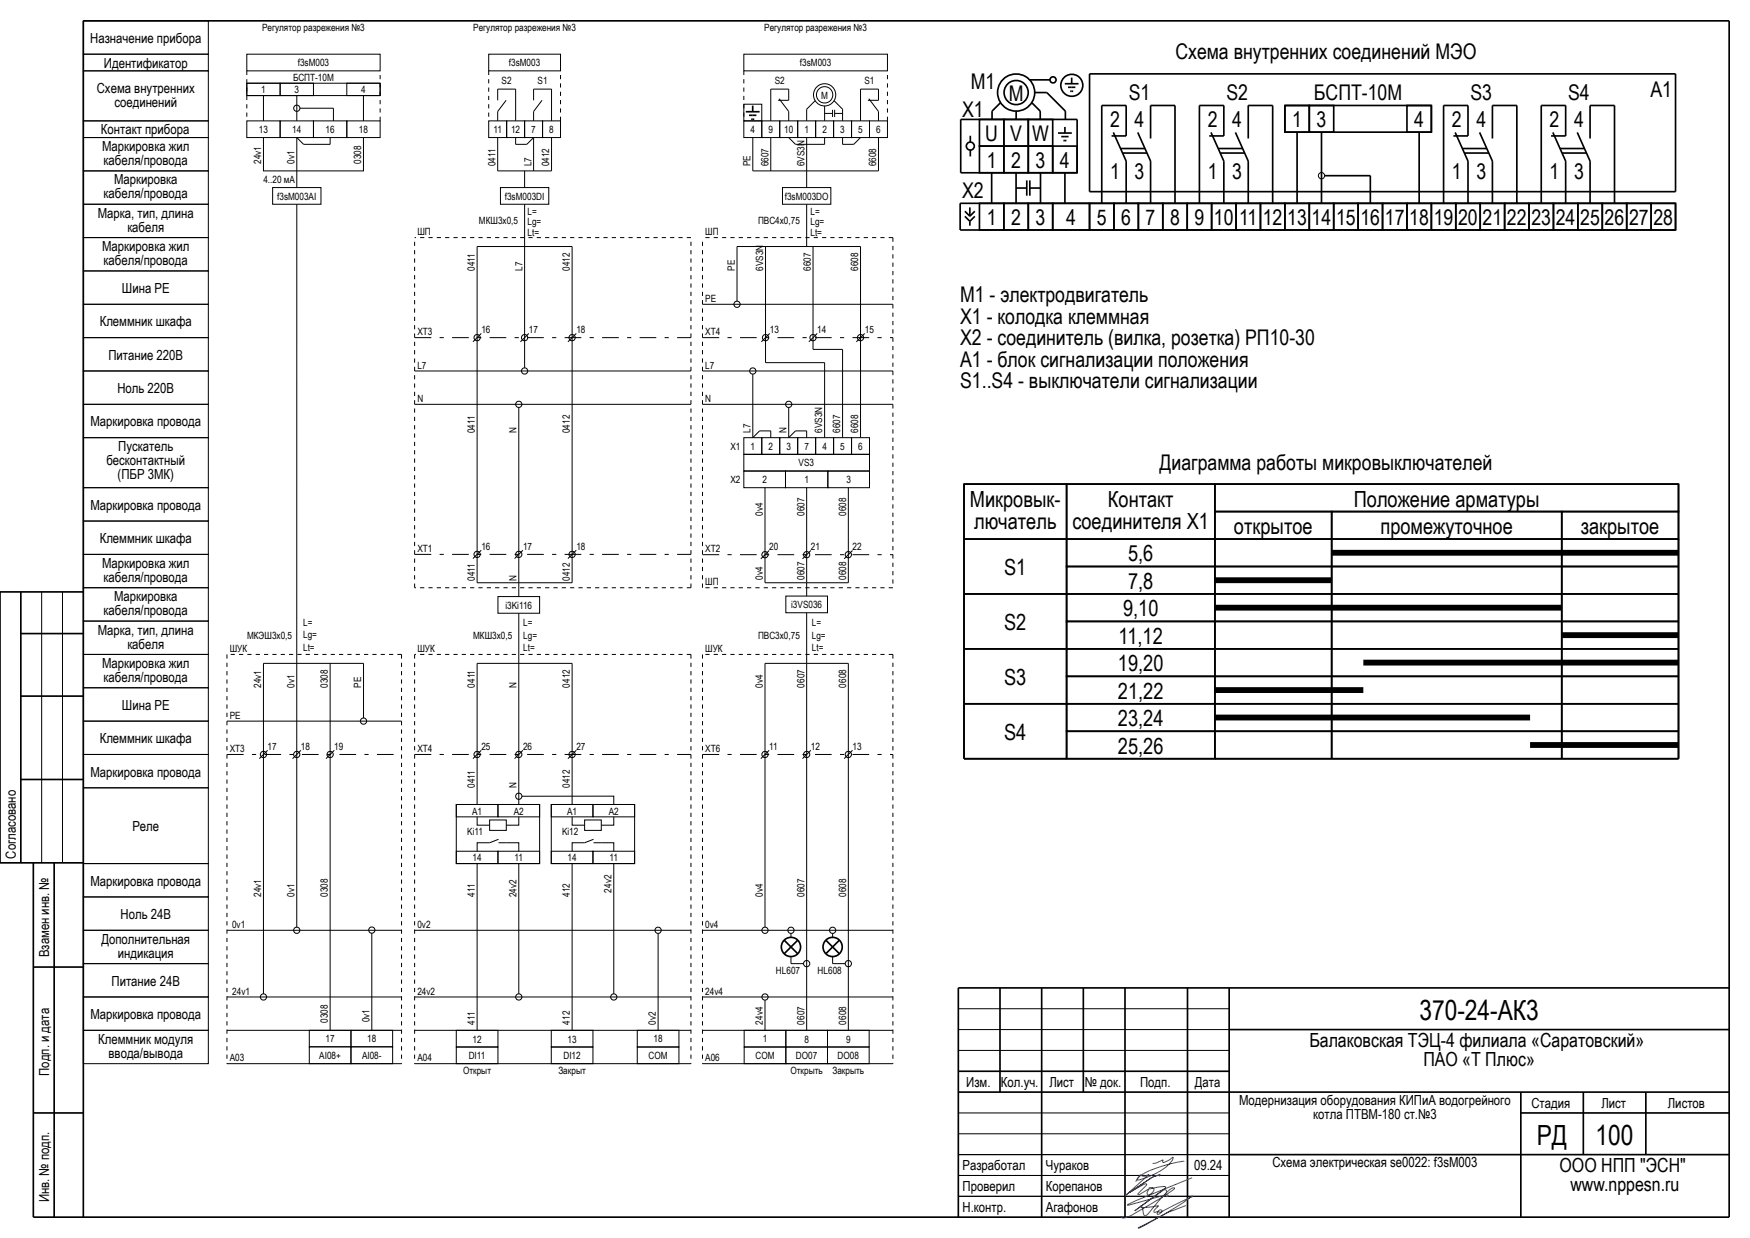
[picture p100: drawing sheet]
<svg xmlns="http://www.w3.org/2000/svg" width="420mm" height="297mm" viewBox="0 0 420 297" stroke-linecap="round" stroke-linejoin="round" font-family="sans-serif">
<defs><g id="words">
<g font-size="6.7">
<text x="340.6" y="244.6">370-24-АК3</text>
<text x="368.8" y="274.7">РД</text>
<text x="382.9" y="274.6">100</text>
</g>
<g font-size="5.3">
<text x="232.8" y="121.5">Микровык-</text>
<text x="265.9" y="121.5">Контакт</text>
<text x="324.9" y="121.5">Положение арматуры</text>
<text x="233.8" y="126.9">лючатель</text>
<text x="257.4" y="126.8">соединителя Х1</text>
<text x="296.1" y="128.2">открытое</text>
<text x="331.3" y="128.2">промежуточное</text>
<text x="379.4" y="128.2">закрытое</text>
<text x="241" y="137.9">S1</text>
<text x="270.7" y="134.7">5,6</text>
<text x="270.7" y="141.3">7,8</text>
<text x="269.5" y="147.9">9,10</text>
<text x="241" y="151.1">S2</text>
<text x="268.5" y="154.4">11,12</text>
<text x="268.3" y="161">19,20</text>
<text x="241" y="164.3">S3</text>
<text x="268.3" y="167.6">21,22</text>
<text x="241" y="177.5">S4</text>
<text x="268.3" y="174.2">23,24</text>
<text x="268.3" y="180.8">25,26</text>
</g>
<g font-size="5.2">
<text x="282.1" y="14.3">Схема внутренних соединений МЭО</text>
<text x="233" y="21.4">M1</text>
<text x="270.9" y="23.9">S1</text>
<text x="294.3" y="23.9">S2</text>
<text x="352.9" y="23.9">S3</text>
<text x="376.4" y="23.9">S4</text>
<text x="396.1" y="23.3">A1</text>
<text x="230.9" y="28">X1</text>
<text x="242.1" y="24.2">M</text>
<text x="315.4" y="24.1">БСПТ-10М</text>
<text x="236.5" y="33.9">U</text>
<text x="242.4" y="33.9">V</text>
<text x="247.7" y="33.9">W</text>
<text x="266.4" y="30.5">2</text>
<text x="272.3" y="30.5">4</text>
<text x="289.9" y="30.5">2</text>
<text x="295.7" y="30.5">4</text>
<text x="310.1" y="30.5">1</text>
<text x="316" y="30.5">3</text>
<text x="339.4" y="30.5">4</text>
<text x="348.5" y="30.5">2</text>
<text x="354.3" y="30.5">4</text>
<text x="371.9" y="30.5">2</text>
<text x="377.8" y="30.5">4</text>
<text x="236.8" y="40.3">1</text>
<text x="242.7" y="40.3">2</text>
<text x="248.5" y="40.3">3</text>
<text x="254.4" y="40.3">4</text>
<text x="230.9" y="47.6">X2</text>
<text x="266.4" y="43">1</text>
<text x="272.3" y="43">3</text>
<text x="289.9" y="43">1</text>
<text x="295.7" y="43">3</text>
<text x="348.5" y="43">1</text>
<text x="354.3" y="43">3</text>
<text x="371.9" y="43">1</text>
<text x="377.8" y="43">3</text>
<text x="236.8" y="54">1</text>
<text x="242.7" y="54">2</text>
<text x="248.5" y="54">3</text>
<text x="269.1" y="54">6</text>
<text x="280.8" y="54">8</text>
<text x="286.7" y="54">9</text>
<text x="291.4" y="54">10</text>
<text x="297.4" y="54">11</text>
<text x="303.1" y="54">12</text>
<text x="308.9" y="54">13</text>
<text x="314.8" y="54">14</text>
<text x="320.7" y="54">15</text>
<text x="326.5" y="54">16</text>
<text x="332.4" y="54">17</text>
<text x="338.2" y="54">18</text>
<text x="344.1" y="54">19</text>
<text x="350" y="54">20</text>
<text x="355.8" y="54">21</text>
<text x="361.7" y="54">22</text>
<text x="367.5" y="54">23</text>
<text x="373.4" y="54">24</text>
<text x="379.3" y="54">25</text>
<text x="385.1" y="54">26</text>
<text x="391" y="54">27</text>
<text x="396.8" y="54">28</text>
<text x="255.9" y="54">4</text>
<text x="263.2" y="54.1">5</text>
<text x="275" y="54.1">7</text>
<text x="230.4" y="72.5">М1 - электродвигатель</text>
<text x="230.4" y="77.6">Х1 - колодка клеммная</text>
<text x="230.4" y="82.8">Х2 - соединитель (вилка, розетка) РП10-30</text>
<text x="230.4" y="88">А1 - блок сигнализации положения</text>
<text x="230.4" y="93.2">S1..S4 - выключатели сигнализации</text>
<text x="278.3" y="112.7">Диаграмма работы микровыключателей</text>
</g>
<g font-size="4.7">
<text x="314.2" y="251.1">Балаковская ТЭЦ-4 филиала «Саратовский»</text>
<text x="341.6" y="255.8">ПАО «Т Плюс»</text>
<text x="374.3" y="281.1">ООО НПП &quot;ЭСН&quot;</text>
<text x="376.9" y="285.8">www.nppesn.ru</text>
</g>
<g font-size="3.3">
<text x="21.7" y="10.2">Назначение прибора</text>
<text x="24.9" y="16.4">Идентификатор</text>
<text x="23.2" y="22.2">Схема внутренних</text>
<text x="27.4" y="25.6">соединений</text>
<text x="24.2" y="32.1">Контакт прибора</text>
<text x="24.5" y="36.2">Маркировка жил</text>
<text x="24.9" y="39.6">кабеля/провода</text>
<text x="24.9" y="47.6">кабеля/провода</text>
<text x="27.4" y="44.2">Маркировка</text>
<text x="23.5" y="52.2">Марка, тип, длина</text>
<text x="30.6" y="55.6">кабеля</text>
<text x="24.5" y="60.2">Маркировка жил</text>
<text x="24.9" y="63.6">кабеля/провода</text>
<text x="29.3" y="70.3">Шина PE</text>
<text x="23.9" y="78.3">Клеммник шкафа</text>
<text x="26" y="86.3">Питание 220В</text>
<text x="28.2" y="94.3">Ноль 220В</text>
<text x="21.7" y="102.3">Маркировка провода</text>
<text x="25.5" y="111.5">бесконтактный</text>
<text x="28.4" y="108.2">Пускатель</text>
<text x="28.2" y="114.9">(ПБР 3МК)</text>
<text x="21.7" y="122.3">Маркировка провода</text>
<text x="23.9" y="130.3">Клеммник шкафа</text>
<text x="24.5" y="136.2">Маркировка жил</text>
<text x="24.9" y="139.6">кабеля/провода</text>
<text x="24.9" y="147.6">кабеля/провода</text>
<text x="27.4" y="144.2">Маркировка</text>
<text x="23.5" y="152.2">Марка, тип, длина</text>
<text x="30.6" y="155.6">кабеля</text>
<text x="24.5" y="160.2">Маркировка жил</text>
<text x="24.9" y="163.6">кабеля/провода</text>
<text x="29.3" y="170.3">Шина PE</text>
<text x="23.9" y="178.3">Клеммник шкафа</text>
<text x="21.7" y="186.3">Маркировка провода</text>
<text x="31.8" y="199.3">Реле</text>
<text x="3.8" y="206" transform="rotate(-90 3.8 206)">Согласовано</text>
<text x="21.7" y="212.5">Маркировка провода</text>
<text x="28.9" y="220.5">Ноль 24В</text>
<text x="24.3" y="226.4">Дополнительная</text>
<text x="11.8" y="229.7" transform="rotate(-90 11.8 229.7)">Взамен инв. №</text>
<text x="28.3" y="229.8">индикация</text>
<text x="26.8" y="236.5">Питание 24В</text>
<text x="21.7" y="244.5">Маркировка провода</text>
<text x="23.6" y="250.4">Клеммник модуля</text>
<text x="26.1" y="253.8">ввода/вывода</text>
<text x="11.8" y="258.1" transform="rotate(-90 11.8 258.1)">Подп. и дата</text>
<text x="231.9" y="260.8">Изм.</text>
<text x="240.2" y="260.8">Кол.уч.</text>
<text x="251.8" y="260.8">Лист</text>
<text x="260.4" y="260.8">№ док.</text>
<text x="273.6" y="260.8">Подп.</text>
<text x="286.8" y="260.8">Дата</text>
<text x="297.4" y="265.1">Модернизация оборудования КИПиА водогрейного</text>
<text x="315.2" y="268.4">котла ПТВМ-180 ст.№3</text>
<text x="367.5" y="265.8">Стадия</text>
<text x="384.3" y="265.8">Лист</text>
<text x="400.3" y="265.8">Листов</text>
<text x="231" y="280.7">Разработал</text>
<text x="251" y="280.8">Чураков</text>
<text x="286.6" y="280.8">09.24</text>
<text x="305.4" y="280.1">Схема электрическая se0022: f3sM003</text>
<text x="231" y="285.8">Проверил</text>
<text x="251" y="285.8">Корепанов</text>
<text x="11.8" y="288.5" transform="rotate(-90 11.8 288.5)">Инв. № подп.</text>
<text x="231" y="290.8">Н.контр.</text>
<text x="251" y="290.8">Агафонов</text>
</g>
<g font-size="2.4">
<text x="62.9" y="7.4">Регулятор разрежения №3</text>
<text x="113.6" y="7.4">Регулятор разрежения №3</text>
<text x="183.4" y="7.4">Регулятор разрежения №3</text>
<text x="71.5" y="15.9">f3sM003</text>
<text x="122.1" y="15.9">f3sM003</text>
<text x="192" y="15.9">f3sM003</text>
<text x="62.7" y="22.4">1</text>
<text x="70.3" y="19.4">БСПТ-10М</text>
<text x="70.7" y="22.4">3</text>
<text x="86.7" y="22.4">4</text>
<text x="120.4" y="20.2">S2</text>
<text x="129" y="20.2">S1</text>
<text x="185.9" y="20.2">S2</text>
<text x="197.1" y="23.7">M</text>
<text x="207.5" y="20.2">S1</text>
<text x="62.1" y="31.9">13</text>
<text x="70.1" y="31.9">14</text>
<text x="78.1" y="31.9">16</text>
<text x="86.1" y="31.9">18</text>
<text x="118.4" y="31.9">11</text>
<text x="122.7" y="31.9">12</text>
<text x="127.5" y="32">7</text>
<text x="131.8" y="31.9">8</text>
<text x="180.1" y="31.9">4</text>
<text x="184.4" y="31.9">9</text>
<text x="188.2" y="31.9">10</text>
<text x="193.1" y="31.9">1</text>
<text x="197.4" y="31.9">2</text>
<text x="201.7" y="31.9">3</text>
<text x="206" y="32">5</text>
<text x="210.3" y="31.9">6</text>
<text x="62.7" y="39.3" transform="rotate(-90 62.7 39.3)">24v1</text>
<text x="70.7" y="39.3" transform="rotate(-90 70.7 39.3)">0v1</text>
<text x="86.7" y="39.3" transform="rotate(-90 86.7 39.3)">0308</text>
<text x="118.9" y="39.9" transform="rotate(-90 118.9 39.9)">0411</text>
<text x="127.5" y="39.9" transform="rotate(-90 127.5 39.9)">L7</text>
<text x="131.8" y="39.9" transform="rotate(-90 131.8 39.9)">0412</text>
<text x="180.1" y="39.9" transform="rotate(-90 180.1 39.9)">PE</text>
<text x="184.4" y="39.9" transform="rotate(-90 184.4 39.9)">6607</text>
<text x="193.1" y="39.9" transform="rotate(-90 193.1 39.9)">6VS3N</text>
<text x="210.3" y="39.9" transform="rotate(-90 210.3 39.9)">6608</text>
<text x="63.2" y="43.8">4..20 мА</text>
<text x="66.5" y="47.9">f3sM003AI</text>
<text x="121.1" y="47.9">f3sM003DI</text>
<text x="188.3" y="47.9">f3sM003DO</text>
<text x="114.9" y="53.8">МКШ3х0,5</text>
<text x="126.6" y="51.5">L=</text>
<text x="126.6" y="54">Lg=</text>
<text x="181.9" y="53.8">ПВС4х0,75</text>
<text x="194.5" y="51.5">L=</text>
<text x="194.5" y="54">Lg=</text>
<text x="100.2" y="56.5">ШП</text>
<text x="126.6" y="56.7">Lt=</text>
<text x="169.3" y="56.5">ШП</text>
<text x="194.5" y="56.7">Lt=</text>
<text x="114" y="65" transform="rotate(-90 114 65)">0411</text>
<text x="125.4" y="65" transform="rotate(-90 125.4 65)">L7</text>
<text x="136.8" y="65" transform="rotate(-90 136.8 65)">0412</text>
<text x="176.3" y="65" transform="rotate(-90 176.3 65)">PE</text>
<text x="183.2" y="65" transform="rotate(-90 183.2 65)">6VS3N</text>
<text x="194.6" y="65" transform="rotate(-90 194.6 65)">6607</text>
<text x="206" y="65" transform="rotate(-90 206 65)">6608</text>
<text x="169.3" y="72.5">PE</text>
<text x="100.2" y="80.5">XT3</text>
<text x="115.5" y="79.9">16</text>
<text x="126.9" y="79.9">17</text>
<text x="138.3" y="79.9">18</text>
<text x="169.3" y="80.5">XT4</text>
<text x="184.8" y="79.9">13</text>
<text x="196.2" y="79.9">14</text>
<text x="207.6" y="79.9">15</text>
<text x="100.2" y="88.5">L7</text>
<text x="169.3" y="88.5">L7</text>
<text x="100.2" y="96.5">N</text>
<text x="169.3" y="96.5">N</text>
<text x="114" y="103.9" transform="rotate(-90 114 103.9)">0411</text>
<text x="124" y="103.9" transform="rotate(-90 124 103.9)">N</text>
<text x="136.8" y="103.9" transform="rotate(-90 136.8 103.9)">0412</text>
<text x="175.3" y="107.9">X1</text>
<text x="180.1" y="107.9">1</text>
<text x="180.1" y="103.9" transform="rotate(-90 180.1 103.9)">L7</text>
<text x="184.4" y="107.9">2</text>
<text x="188.7" y="107.9">3</text>
<text x="188.7" y="103.9" transform="rotate(-90 188.7 103.9)">N</text>
<text x="193.1" y="108">7</text>
<text x="197.4" y="103.9" transform="rotate(-90 197.4 103.9)">6VS3N</text>
<text x="197.4" y="107.9">4</text>
<text x="201.7" y="108">5</text>
<text x="201.7" y="103.9" transform="rotate(-90 201.7 103.9)">6607</text>
<text x="206" y="107.9">6</text>
<text x="206" y="103.9" transform="rotate(-90 206 103.9)">6608</text>
<text x="191.7" y="111.9">VS3</text>
<text x="175.3" y="115.9">X2</text>
<text x="183" y="115.9">2</text>
<text x="193.1" y="115.9">1</text>
<text x="203.1" y="115.9">3</text>
<text x="183.1" y="123.7" transform="rotate(-90 183.1 123.7)">0v4</text>
<text x="193.1" y="123.7" transform="rotate(-90 193.1 123.7)">0607</text>
<text x="203.1" y="123.7" transform="rotate(-90 203.1 123.7)">0608</text>
<text x="115.5" y="131.9">16</text>
<text x="125.5" y="131.9">17</text>
<text x="138.3" y="131.9">18</text>
<text x="100.2" y="132.5">XT1</text>
<text x="169.3" y="132.5">XT2</text>
<text x="184.6" y="132">20</text>
<text x="194.6" y="132">21</text>
<text x="204.6" y="132">22</text>
<text x="114" y="139.3" transform="rotate(-90 114 139.3)">0411</text>
<text x="124" y="139.3" transform="rotate(-90 124 139.3)">N</text>
<text x="136.8" y="139.3" transform="rotate(-90 136.8 139.3)">0412</text>
<text x="169.3" y="140.5">ШП</text>
<text x="183.1" y="139.1" transform="rotate(-90 183.1 139.1)">0v4</text>
<text x="193.1" y="139.1" transform="rotate(-90 193.1 139.1)">0607</text>
<text x="203.1" y="139.1" transform="rotate(-90 203.1 139.1)">0608</text>
<text x="121.3" y="146.1">i3Ki116</text>
<text x="189.9" y="145.9">i3VS036</text>
<text x="59.3" y="153.3">МКЭШ3х0,5</text>
<text x="72.8" y="150.2">L=</text>
<text x="72.8" y="153.2">Lg=</text>
<text x="113.5" y="153.3">МКШ3х0,5</text>
<text x="125.6" y="150.3">L=</text>
<text x="125.6" y="153.3">Lg=</text>
<text x="181.9" y="153.2">ПВС3х0,75</text>
<text x="194.8" y="150.3">L=</text>
<text x="194.8" y="153.2">Lg=</text>
<text x="55.1" y="156.4">ШУК</text>
<text x="72.8" y="156.1">Lt=</text>
<text x="100.2" y="156.4">ШУК</text>
<text x="125.6" y="156.2">Lt=</text>
<text x="169.3" y="156.4">ШУК</text>
<text x="194.8" y="156.2">Lt=</text>
<text x="62.7" y="165" transform="rotate(-90 62.7 165)">24v1</text>
<text x="70.7" y="165" transform="rotate(-90 70.7 165)">0v1</text>
<text x="78.7" y="165" transform="rotate(-90 78.7 165)">0308</text>
<text x="86.7" y="165" transform="rotate(-90 86.7 165)">PE</text>
<text x="114" y="165" transform="rotate(-90 114 165)">0411</text>
<text x="124" y="165.1" transform="rotate(-90 124 165.1)">N</text>
<text x="136.8" y="165" transform="rotate(-90 136.8 165)">0412</text>
<text x="183.1" y="165" transform="rotate(-90 183.1 165)">0v4</text>
<text x="193.1" y="165" transform="rotate(-90 193.1 165)">0607</text>
<text x="203.1" y="165" transform="rotate(-90 203.1 165)">0608</text>
<text x="55.1" y="172.5">PE</text>
<text x="64.2" y="179.9">17</text>
<text x="72.2" y="179.9">18</text>
<text x="80.2" y="179.9">19</text>
<text x="115.5" y="179.9">25</text>
<text x="125.5" y="179.9">26</text>
<text x="138.3" y="179.9">27</text>
<text x="184.6" y="179.9">11</text>
<text x="194.6" y="180">12</text>
<text x="204.6" y="180">13</text>
<text x="55.1" y="180.5">XT3</text>
<text x="100.2" y="180.5">XT4</text>
<text x="169.3" y="180.5">XT6</text>
<text x="114" y="189" transform="rotate(-90 114 189)">0411</text>
<text x="124" y="189" transform="rotate(-90 124 189)">N</text>
<text x="136.8" y="189" transform="rotate(-90 136.8 189)">0412</text>
<text x="113.3" y="195.4">A1</text>
<text x="123.3" y="195.4">A2</text>
<text x="136.1" y="195.4">A1</text>
<text x="146.1" y="195.4">A2</text>
<text x="112.2" y="200.4">Ki11</text>
<text x="134.9" y="200.4">Ki12</text>
<text x="113.4" y="206.6">14</text>
<text x="123.5" y="206.6">11</text>
<text x="136.2" y="206.6">14</text>
<text x="146.3" y="206.6">11</text>
<text x="62.7" y="215.2" transform="rotate(-90 62.7 215.2)">24v1</text>
<text x="70.7" y="215.1" transform="rotate(-90 70.7 215.1)">0v1</text>
<text x="78.7" y="215.1" transform="rotate(-90 78.7 215.1)">0308</text>
<text x="114" y="215.2" transform="rotate(-90 114 215.2)">411</text>
<text x="124" y="215.3" transform="rotate(-90 124 215.3)">24v2</text>
<text x="136.8" y="215.2" transform="rotate(-90 136.8 215.2)">412</text>
<text x="146.8" y="214.1" transform="rotate(-90 146.8 214.1)">24v2</text>
<text x="183.1" y="215.2" transform="rotate(-90 183.1 215.2)">0v4</text>
<text x="193.1" y="215.1" transform="rotate(-90 193.1 215.1)">0607</text>
<text x="203.1" y="215.1" transform="rotate(-90 203.1 215.1)">0608</text>
<text x="55.7" y="222.6">0v1</text>
<text x="100.2" y="222.6">0v2</text>
<text x="169.3" y="222.6">0v4</text>
<text x="186.2" y="233.6">HL607</text>
<text x="196.2" y="233.6">HL608</text>
<text x="55.7" y="238.6">24v1</text>
<text x="100.2" y="238.6">24v2</text>
<text x="169.3" y="238.6">24v4</text>
<text x="78.7" y="245.3" transform="rotate(-90 78.7 245.3)">0308</text>
<text x="88.7" y="245.2" transform="rotate(-90 88.7 245.2)">0v1</text>
<text x="114" y="245.8" transform="rotate(-90 114 245.8)">411</text>
<text x="136.8" y="245.8" transform="rotate(-90 136.8 245.8)">412</text>
<text x="157.4" y="245.8" transform="rotate(-90 157.4 245.8)">0v2</text>
<text x="183.1" y="245.8" transform="rotate(-90 183.1 245.8)">24v4</text>
<text x="193.1" y="245.8" transform="rotate(-90 193.1 245.8)">0607</text>
<text x="203.1" y="245.8" transform="rotate(-90 203.1 245.8)">0608</text>
<text x="78.1" y="250.1">17</text>
<text x="88.1" y="250.1">18</text>
<text x="113.4" y="250.1">12</text>
<text x="136.2" y="250.1">13</text>
<text x="156.9" y="250.1">18</text>
<text x="183.1" y="250.1">1</text>
<text x="193.1" y="250.1">8</text>
<text x="203.1" y="250.1">9</text>
<text x="55.1" y="254.6">A03</text>
<text x="76.6" y="254.1">AI08+</text>
<text x="86.9" y="254.1">AI08-</text>
<text x="100.2" y="254.6">A04</text>
<text x="111.1" y="257.6">Открыт</text>
<text x="112.5" y="254.1">DI11</text>
<text x="134" y="257.6">Закрыт</text>
<text x="135.2" y="254.1">DI12</text>
<text x="155.6" y="254.1">COM</text>
<text x="169.3" y="254.6">A06</text>
<text x="181.3" y="254.1">COM</text>
<text x="189.7" y="257.6">Открыть</text>
<text x="191" y="254.1">DO07</text>
<text x="199.8" y="257.6">Закрыть</text>
<text x="201" y="254.1">DO08</text>
</g>
</g></defs>
<g fill="#000" stroke="#000" stroke-width=".24">
<path d="M59.2 20h32zM91.2 20v2.9zM59.2 20v2.9zM63.2 22.9v6.1zM71.2 33l1.7 1.6zM71.2 22.9v6.1zM79.2 33v1.6zM72.9 34.6h6.3zM80 26v3zM72 26h8zM87.2 22.9v6.1zM59.2 22.9h32z"/>
<path d="M119.4 21.4v2.7zM119.4 26.7v2.3zM121.5 24.1l-2.1 2.6zM123.8 33v1.6zM123.8 21.4v7.6zM119.4 21.4h4.4zM123.8 34.6h2.6zM128.1 33l-1.7 1.6zM128.1 21.4v2.7zM128.1 26.7v2.3zM130.1 24.1l-2 2.6zM132.4 21.4v7.6z"/>
<path d="M128.1 21.4h4.3zM185 21.4v7.6zM186.7 24.1h2.6zM187 23.7l2.3 3zM185 21.4h4.3zM189.3 21.4v2.7zM189.3 26.7v2.3zM189.3 33l1.6 1.6zM193.6 26.2v2.8zM195.6 24.2l-2 2zM190.9 34.6h7zM197.9 33v1.6z"/>
<path d="M197.9 25.4v3.6zM197.9 27.2h1.9zM199.8 26.3v1.8zM200.2 24.2l2 2zM200.3 26.3v1.8zM200.3 27.2h1.9zM202.2 33v1.6zM202.2 26.2v2.8zM202.2 34.6h2.7zM206.5 33l-1.6 1.6zM206.5 21.4v7.6zM208.3 24.1h2.5z"/>
<path d="M208.5 23.7l2.3 3zM206.5 21.4h4.3zM210.8 21.4v2.7zM210.8 26.7v2.3zM71.2 33v12zM114.5 59.1h22.8zM119.4 33v8zM119.4 41h13zM125.9 41v4zM125.9 49v10.1zM128.1 33v8zM132.4 33v8z"/>
<path d="M176.9 59.1h29.6zM180.7 33v8zM180.7 41h30.1zM185 33v8zM193.6 41v4zM193.6 33v8zM193.6 49v10.1zM210.8 33v8zM168.6 73h45.7zM176.9 59.1v13.2zM99.5 89h66.3zM99.5 97h66.3z"/>
<path d="M113.5 82l2-2zM114.5 59.1v21.9zM124.9 82l2-2zM125.9 59.1v21.9zM125.9 81v7.3zM136.3 82l2-2zM137.3 59.1v21.9zM168.6 89h45.7zM168.6 97h45.7zM182.7 82l2-2zM183.7 81v6zM183.7 59.1v21.9z"/>
<path d="M183.7 87h14.2zM194.1 82l2-2zM195.1 81v2.8zM195.1 59.1v21.9zM195.1 83.8h7.1zM197.9 87v18zM202.2 83.8v21.2zM205.5 82l2-2zM206.5 81v24zM206.5 59.1v21.9zM180.7 89.8v15.2zM182.3 103.4l-1.6 1.6z"/>
<path d="M182.3 103.4h2.7zM185 103.4v1.6zM189.3 97.8v7.2zM190.9 103.4l-1.6 1.6zM190.9 103.4h2.7zM193.6 117v16.1zM193.6 103.4v1.6zM203.6 117v16.1zM113.5 134l2-2zM114.5 133v6.8zM114.5 139.8h22.8zM114.5 81v52z"/>
<path d="M123.5 134l2-2zM124.5 133v6.9zM124.5 97.8v35.2zM136.3 134l2-2zM137.3 133v6.8zM137.3 81v52zM182.6 134.1l2-2zM183.6 139.8h10zM183.6 133.1v6.7zM183.6 117v16.1zM192.6 134.1l2-2zM193.6 133.1v6.7z"/>
<path d="M202.6 134.1l2-2zM193.6 139.8h10zM203.6 133.1v6.7zM63.2 159.1h24zM87.2 159.1v13.2zM114.5 159.1h22.8zM124.5 147.1v12.2zM124.5 159.3v21.7zM124.5 139.9v3.2zM137.3 159.1v21.9zM183.6 159.1h10zM193.6 159.1v21.9z"/>
<path d="M193.6 147v12.1zM193.6 139.8v3.2zM203.6 159.1v21.9zM193.6 159.1h10zM54.5 173h41.9zM62.2 182l2-2zM63.2 159.1v21.9zM70.2 182l2-2zM71.2 159.1v21.9zM78.2 182l2-2zM79.2 159.1v21.9zM113.5 182l2-2z"/>
<path d="M114.5 181v12zM114.5 159.1v21.9zM123.5 182l2-2zM124.5 181v12zM136.3 182l2-2zM137.3 181v12zM182.6 182l2-2zM183.6 159.1v21.9zM192.6 182l2-2zM193.6 181v66.2zM202.6 182l2-2zM203.6 181v66.2z"/>
<path d="M10 142v65zM15 142v65zM114.5 207.2v40zM124.5 207.2v31.2zM137.3 207.2v40zM147.3 207.2v31.2zM54.5 239.2h41.9zM54.5 223.2h41.9zM99.5 239.2h66.3zM99.5 223.2h66.3zM157.9 223.9v23.3zM168.6 239.2h45.7z"/>
<path d="M168.6 223.2h45.7zM183.6 239.9v7.3zM183.6 181v41.4zM189.8 229.5v1.7zM189.8 231.2h3zM189.8 223.9v1zM199.8 229.5v1.7zM199.8 231.2h3zM199.8 223.9v1zM54.5 255.2h41.9zM54.5 247.2h41.9zM99.5 255.2h66.3z"/>
<path d="M99.5 247.2h66.3zM168.6 255.2h45.7zM168.6 247.2h45.7zM230 252h65zM230 247h65zM230 242h65zM230 277h65zM230 272h65zM230 267h65zM230 287h65zM230 282h65z"/>
</g>
<g fill="#000" stroke="#000" stroke-width=".4">
<path d="M20 5h395zM247.1 19.2h4.9zM261.5 17.7h140.6zM402.1 17.7v28.3zM179 26.8h3.3zM179.8 27.7h.9zM180.3 28.6h.4zM180.7 25.3v1.5zM180.7 27.7h.8zM180.7 28.6h.3zM230.6 28.7h27.9zM232.9 32.6v1.5z"/>
<path d="M232.9 36v1.5zM238.1 26.7v2zM240.1 24.6l-2 2.1zM243.9 26.7v2zM247.6 24.6l2.1 2.1zM248.3 22.2h2.9zM249.7 26.7v2zM251.2 22.2l4.5 4.5zM253.9 31.9h3.3zM254.7 32.8h.9zM255.2 33.7h.4zM255.6 20.1h3.3z"/>
<path d="M255.6 30.5v1.4zM255.6 32.8h.9zM255.6 33.7h.3zM255.7 26.7v2zM256.3 20.9h.9zM256.8 21.9h.4zM257.2 18.6v1.5zM257.2 20.9h.9zM257.2 21.9h.4zM258.5 28.7v12.7zM264.4 25.3h5.9zM268.9 35.6h5.9z"/>
<path d="M269.4 36.7h5.9zM266.8 32.6h3.5zM267.2 31.8l3.1 6.9zM270.3 25.3v7.3zM276.1 25.3v7.9zM273.1 31.8l3 6.9zM276.1 25.3h5.9zM287.9 25.3h5.8zM292.4 35.6h5.8zM292.9 36.7h5.8zM290.2 32.6h3.5zM290.6 31.8l3.1 6.9z"/>
<path d="M293.7 25.3v7.3zM299.6 25.3v7.9zM296.5 31.8l3.1 6.9zM299.6 25.3h5.8zM308.4 25.3h35.1zM308.4 25.3v6.4zM343.5 25.3v6.4zM308.4 31.7h35.1zM346.5 25.3h5.8zM351 35.6h5.8zM351.5 36.7h5.8zM348.8 32.6h3.5z"/>
<path d="M349.2 31.8l3.1 6.9zM352.3 25.3v7.3zM358.2 25.3v7.9zM355.1 31.8l3.1 6.9zM358.2 25.3h5.8zM369.9 25.3h5.9zM374.4 35.6h5.9zM374.9 36.7h5.9zM372.3 32.6h3.5zM372.7 31.8l3.1 6.9zM375.8 25.3v7.3zM381.6 25.3v7.9z"/>
<path d="M378.5 31.8l3.1 6.9zM381.6 25.3h5.9zM230.4 48.8h171.7zM230.4 48.8v6.4zM230.6 28.7v12.7zM231.6 50.7l1.2 1.2zM231.6 51.9l1.2 1.2zM232.8 51.9l1.2-1.2zM232.8 49.8v2.1zM232.8 53.1l1.2-1.2zM232.8 53.1v1zM238 41.4v7.4z"/>
<path d="M243.9 41.4v7.4zM243.9 45.1h2.5zM246.4 43.3v3.6zM247.2 43.3v3.6zM247.2 45.1h2.5zM249.7 41.4v7.4zM255.6 41.4v7.4zM230.6 41.4h27.9zM261.5 17.7v28.3zM264.4 25.3v23.5zM270.3 38.7v10.1zM276.1 38.7v10.1z"/>
<path d="M282 25.3v23.5zM287.9 25.3v23.5zM293.7 38.7v10.1zM299.6 38.7v10.1zM305.4 25.3v23.5zM311.3 31.7v17.1zM317.2 31.7v17.1zM328.9 42.1v6.7zM317.9 42.1h11zM340.6 31.7v17.1zM346.5 25.3v23.5zM352.3 38.7v10.1z"/>
<path d="M358.2 38.7v10.1zM364 25.3v23.5zM369.9 25.3v23.5zM375.8 38.7v10.1zM381.6 38.7v10.1zM387.5 25.3v23.5zM402.1 48.8v6.4zM230.4 55.2h171.7zM261.5 46h140.6zM231.4 116.1h171.4zM402.8 116.1v65.9zM231.4 129.3h24.6z"/>
<path d="M256 129.3v13.2zM291.6 135.9h28zM291.6 129.3v6.6zM291.6 135.9v6.6zM319.6 129.3v6.6zM291.6 129.3h28zM319.6 135.9h55.2zM319.6 135.9v6.6zM374.8 129.3v6.6zM319.6 129.3h55.2zM374.8 135.9h28zM374.8 135.9v6.6z"/>
<path d="M402.8 129.3v6.6zM374.8 129.3h28zM5 152h15zM231.4 129.3v13.2zM231.4 142.5v13.2zM231.4 142.5h24.6zM231.4 155.7h24.6zM256 142.5v13.2zM256 155.7v13.1zM291.6 142.5h28zM291.6 149.1h28zM291.6 142.5v6.6z"/>
<path d="M291.6 155.7h28zM291.6 149.1v6.6zM291.6 155.7v6.6zM319.6 142.5h55.2zM319.6 142.5v6.6zM319.6 149.1h55.2zM319.6 149.1v6.6zM319.6 155.7h55.2zM319.6 155.7v6.6zM374.8 142.5h28zM374.8 142.5v6.6zM374.8 149.1h28z"/>
<path d="M374.8 149.1v6.6zM374.8 155.7h28zM374.8 155.7v6.6zM402.8 135.9v6.6zM402.8 142.5v6.6zM402.8 149.1v6.6zM5 167h15zM231.4 155.7v13.1zM231.4 168.8h24.6zM256 168.8v13.2zM291.6 162.3h28zM291.6 168.8h28z"/>
<path d="M291.6 162.3v6.5zM291.6 175.4h28zM291.6 168.8v6.6zM291.6 175.4v6.6zM319.6 162.3h55.2zM319.6 162.3v6.5zM319.6 168.8h55.2zM319.6 168.8v6.6zM319.6 175.4h55.2zM319.6 175.4v6.6zM374.8 162.3h28zM374.8 162.3v6.5z"/>
<path d="M374.8 168.8h28zM374.8 168.8v6.6zM374.8 175.4h28zM374.8 175.4v6.6zM402.8 155.7v6.6zM402.8 162.3v6.5zM402.8 168.8v6.6zM5 187h15zM231.4 116.1v65.9zM231.4 168.8v13.2zM231.4 182h24.6zM291.6 182h28z"/>
<path d="M319.6 182h55.2zM374.8 182h28zM231.4 182h171.4zM402.8 175.4v6.6zM5 142v65zM8 207v85zM13 207v85zM8 232h12zM191.5 225.5l-3.3 3.3zM188.2 225.5l3.3 3.3zM201.5 225.5l-3.3 3.3zM198.2 225.5l3.3 3.3z"/>
<path d="M230 237h185zM230 257h65zM295 247h120zM8 267h12zM230 262h185zM240 237v25zM260 237v25zM295 277h120zM365 267h50zM380 262v15zM395 262v15zM8 292h407z"/>
<path d="M20 5v287zM230 237v55zM250 237v55zM270 237v55zM285 237v55zM295 237v55zM365 262v30zM415 5v287z"/>
</g>
<g fill="none" stroke="#000" stroke-width=".4">
<path d="M235.1 35h5.8v6.4h-5.8zM235.1 28.7h5.8v6.3h-5.8zM240.9 35h5.9v6.4h-5.9zM240.9 28.7h5.9v6.3h-5.9zM246.8 35h5.8v6.4h-5.8zM246.8 28.7h5.8v6.3h-5.8zM252.6 35h5.9v6.4h-5.9zM308.4 25.3h5.8v6.4h-5.8zM314.2 25.3h5.9v6.4h-5.9zM337.7 25.3h5.8v6.4h-5.8zM235.1 48.8h5.8v6.4h-5.8zM240.9 48.8h5.9v6.4h-5.9z"/>
<path d="M246.8 48.8h5.8v6.4h-5.8zM252.6 48.8h8.9v6.4h-8.9zM261.5 48.8h5.9v6.4h-5.9zM267.4 48.8h5.8v6.4h-5.8zM273.2 48.8h5.9v6.4h-5.9zM279.1 48.8h5.8v6.4h-5.8zM284.9 48.8h5.9v6.4h-5.9zM290.8 48.8h5.8v6.4h-5.8zM296.6 48.8h5.9v6.4h-5.9zM302.5 48.8h5.9v6.4h-5.9zM308.4 48.8h5.8v6.4h-5.8zM314.2 48.8h5.9v6.4h-5.9z"/>
<path d="M320.1 48.8h5.8v6.4h-5.8zM325.9 48.8h5.9v6.4h-5.9zM331.8 48.8h5.9v6.4h-5.9zM337.7 48.8h5.8v6.4h-5.8zM343.5 48.8h5.9v6.4h-5.9zM349.4 48.8h5.8v6.4h-5.8zM355.2 48.8h5.9v6.4h-5.9zM361.1 48.8h5.9v6.4h-5.9zM367 48.8h5.8v6.4h-5.8zM372.8 48.8h5.9v6.4h-5.9zM378.7 48.8h5.8v6.4h-5.8zM384.5 48.8h5.9v6.4h-5.9z"/>
<path d="M390.4 48.8h5.9v6.4h-5.9zM396.3 48.8h5.8v6.4h-5.8zM231.4 116.1h24.6v13.2h-24.6zM256 116.1h35.6v13.2h-35.6zM291.6 116.1h111.2v6.6h-111.2zM256 129.3h35.6v6.6h-35.6zM256 135.9h35.6v6.6h-35.6zM291.6 122.7h28v6.6h-28zM319.6 122.7h55.2v6.6h-55.2zM374.8 122.7h28v6.6h-28zM20 142h-20v65h20M256 142.5h35.6v6.6h-35.6z"/>
<path d="M256 149.1h35.6v6.6h-35.6zM256 155.7h35.6v6.6h-35.6zM256 162.3h35.6v6.5h-35.6zM256 168.8h35.6v6.6h-35.6zM256 175.4h35.6v6.6h-35.6z"/>
<circle cx="252.7" cy="19.2" r=".73"/>
<circle cx="232.9" cy="35" r=".96"/>
<circle cx="243.9" cy="22.2" r="4.5"/>
<circle cx="243.9" cy="22.2" r="2.9"/>
<circle cx="257.2" cy="20.5" r="2.64"/>
<circle cx="189.8" cy="227.2" r="2.31"/>
<circle cx="199.8" cy="227.2" r="2.31"/>
</g>
<path d="M284.2 278.7l-.1-.1a26.7 26.7 0 0 0-10.8 3.7l-.4 .8a14 14 0 0 0 8.5-4.9l.1-.6-2.1 1.3a.32 .32 0 0 1-.4-.2 .32 .32 0 0 1 .1-.4l-1.5 .7-1 .1M284.6 289.2a74 74 0 0 0-11.4 5.4l1.9-.9 4.7-2.6 6.4-4.1-.1 .1-7.4 3.7h-.4a.34 .34 0 0 1-.1-.4 .34 .34 0 0 1 .5-.1 .34 .34 0 0 1 .1 .4 .74 .74 0 0 1-1.1 .5l.4-.6h-.2a.72 .72 0 0 1-1 .1l1-1.5a9.8 9.8 0 0 1-4.2 .3v-.2a.9 .9 0 0 1 .6 1.2l.1 .4a.57 .57 0 0 0 .2 .7 .57 .57 0 0 0 .8-.2l1.1-1.3a20.9 20.9 0 0 1 4.9-5.1h.4l.1 .1-3.4 2.4-5.3 3.1a6.1 6.1 0 0 1-3.9 1.6v-.4M286.1 282.5l-13.4 5.5-2.1 1.1 9.4-2.5a.25 .25 0 0 1 .3 .2 .25 .25 0 0 1-.3 .3l-.3-.5 .3-.5a.48 .48 0 0 0-.1-.6 .48 .48 0 0 0-.6-.1l-7 5.1 7.5-5.6-.2-.2-.3-.1-3.4 .6-.1-.1a.65 .65 0 0 1 1 0 .65 .65 0 0 1-.2 1l-.8 .6a.48 .48 0 0 1-.5-.3 .48 .48 0 0 1 .1-.6l.2-.5-2.2 1.3-.3-.1 2.1-2.3a.56 .56 0 0 0-.9 .1l-3.2 1.8 5.3-3.6 2-.6-2 .6-6.4 4.4 5.7-5.1a1.72 1.72 0 0 1-2 .1l-1.1 1.6" fill="none" stroke="#00f" stroke-width=".24"/>
<g fill="none" stroke="#000" stroke-width=".24">
<path d="M20 5h30v8h-30zM20 17h30v12h-30zM20 13h30v4h-30zM59.2 13h32v4h-32zM59.2 20h8v2.9h-8zM67.2 20h8v2.9h-8zM83.2 20h8v2.9h-8zM117.3 13h17.2v4h-17.2zM178.5 13h34.5v4h-34.5zM20 33h30v8h-30zM20 29h30v4h-30zM59.2 29h8v4h-8z"/>
<path d="M63.2 33v8h24v-8M67.2 29h8v4h-8zM75.2 29h8v4h-8zM83.2 29h8v4h-8zM117.3 29h4.3v4h-4.3zM121.6 29h4.3v4h-4.3zM125.9 29h4.3v4h-4.3zM130.2 29h4.3v4h-4.3zM178.5 29h4.3v4h-4.3zM178.5 25h4.3v4h-4.3zM182.8 29h4.3v4h-4.3zM187.1 29h4.3v4h-4.3z"/>
<path d="M191.4 29h4.4v4h-4.4zM195.8 29h4.3v4h-4.3zM200.1 29h4.3v4h-4.3zM204.4 29h4.3v4h-4.3zM208.7 29h4.3v4h-4.3zM20 57h30v8h-30zM20 49h30v8h-30zM20 41h30v8h-30zM65.4 45h11.6v4h-11.6zM71.2 49v110.1M120.1 45h11.6v4h-11.6zM187.8 45h11.6v4h-11.6z"/>
<path d="M20 73h30v8h-30zM20 65h30v8h-30zM20 81h30v8h-30zM20 89h30v8h-30zM20 97h30v8h-30zM20 117h30v8h-30zM20 105h30v12h-30zM178.5 109h30.2v4h-30.2zM178.5 105h4.3v4h-4.3zM178.5 113h10v4h-10zM182.8 105h4.3v4h-4.3zM187.1 105h4.3v4h-4.3z"/>
<path d="M188.5 113h10.2v4h-10.2zM191.4 105h4.4v4h-4.4zM195.8 105h4.3v4h-4.3zM198.7 113h10v4h-10zM200.1 105h4.3v4h-4.3zM204.4 105h4.3v4h-4.3zM20 133h30v8h-30zM20 125h30v8h-30zM20 157h30v8h-30zM20 149h30v8h-30zM20 141h30v8h-30zM119.5 143.1h10v4h-10z"/>
<path d="M188.6 143h10v4h-10zM20 173h30v8h-30zM20 165h30v8h-30zM20 181h30v8h-30zM20 189h30v18.2h-30zM63.2 181v57.4M71.2 181v41.4M79.2 181v66.2M109.5 193h20v14.2h-20zM109.5 193h10v3h-10zM114.5 196v2h3M117.5 196.7h4v2.5h-4z"/>
<path d="M119.5 193h10v3h-10zM124.5 196v2h-3M125.3 191h22v2M132.3 193h20v14.2h-20zM132.3 193h10v3h-10zM137.3 196v2h3M140.3 196.7h4v2.5h-4zM142.3 193h10v3h-10zM147.3 196v2h-3M20 215.2h30v8h-30zM20 207.2h30v8h-30zM109.5 204.2h10v3h-10z"/>
<path d="M119.5 204.2h10v3h-10zM119.6 201.4l-2.1 .8h-3v2M119.6 202.2h4.9v2M132.3 204.2h10v3h-10zM142.3 204.2h10v3h-10zM142.4 201.4l-2.1 .8h-3v2M142.4 202.2h4.9v2M20 239.2h30v8h-30zM20 231.2h30v8h-30zM20 223.2h30v8h-30zM89.2 223.9v23.3M20 247.2h30v8h-30z"/>
<path d="M74.2 247.2h10v3.9h-10zM74.2 251.1h10v4.1h-10zM84.2 247.2h10v3.9h-10zM84.2 251.1h10v4.1h-10zM109.5 247.2h10v4h-10zM109.5 251.2h10v4h-10zM132.3 247.2h10v4h-10zM132.3 251.2h10v4h-10zM152.9 247.2h10v4h-10zM152.9 251.2h10v4h-10zM178.6 247.2h10v4h-10zM178.6 251.2h10v4h-10z"/>
<path d="M188.6 247.2h10v4h-10zM188.6 251.2h10v4h-10zM198.6 247.2h10v4h-10zM198.6 251.2h10v4h-10z"/>
<circle cx="71.2" cy="26" r=".75"/>
<circle cx="197.9" cy="22.8" r="1.96"/>
<circle cx="197.9" cy="22.8" r="2.67"/>
<circle cx="317.2" cy="42.1" r=".75"/>
<circle cx="176.9" cy="73" r=".75"/>
<circle cx="114.5" cy="81" r=".75"/>
<circle cx="124.5" cy="97" r=".75"/>
<circle cx="125.9" cy="89" r=".75"/>
<circle cx="125.9" cy="81" r=".75"/>
<circle cx="137.3" cy="81" r=".75"/>
<circle cx="180.7" cy="89" r=".75"/>
<circle cx="183.7" cy="81" r=".75"/>
<circle cx="189.3" cy="97" r=".75"/>
<circle cx="195.1" cy="81" r=".75"/>
<circle cx="206.5" cy="81" r=".75"/>
<circle cx="114.5" cy="133" r=".75"/>
<circle cx="124.5" cy="133" r=".75"/>
<circle cx="137.3" cy="133" r=".75"/>
<circle cx="183.6" cy="133.1" r=".75"/>
<circle cx="193.6" cy="133.1" r=".75"/>
<circle cx="203.6" cy="133.1" r=".75"/>
<circle cx="87.2" cy="173" r=".75"/>
<circle cx="63.2" cy="181" r=".75"/>
<circle cx="71.2" cy="181" r=".75"/>
<circle cx="79.2" cy="181" r=".75"/>
<circle cx="114.5" cy="181" r=".75"/>
<circle cx="124.5" cy="191" r=".75"/>
<circle cx="124.5" cy="181" r=".75"/>
<circle cx="137.3" cy="181" r=".75"/>
<circle cx="183.6" cy="181" r=".75"/>
<circle cx="193.6" cy="181" r=".75"/>
<circle cx="203.6" cy="181" r=".75"/>
<circle cx="63.2" cy="239.2" r=".75"/>
<circle cx="71.2" cy="223.2" r=".75"/>
<circle cx="89.2" cy="223.1" r=".75"/>
<circle cx="124.5" cy="239.2" r=".75"/>
<circle cx="147.3" cy="239.2" r=".75"/>
<circle cx="157.9" cy="223.2" r=".75"/>
<circle cx="183.6" cy="239.2" r=".75"/>
<circle cx="183.6" cy="223.2" r=".75"/>
<circle cx="189.8" cy="223.2" r=".75"/>
<circle cx="193.6" cy="231.2" r=".75"/>
<circle cx="199.8" cy="223.2" r=".75"/>
<circle cx="203.6" cy="231.2" r=".75"/>
</g>
<path d="M99.5 81h66.3zM168.6 81h45.7zM99.5 133h66.3zM168.6 133.1h45.7zM54.5 181h41.9zM99.5 181h66.3zM168.6 181h45.7z" fill="#000" stroke="#000" stroke-width=".24" stroke-dasharray="4 2 1 2" stroke-linecap="butt"/>
<g fill="#000" stroke="#000" stroke-width=".24" stroke-dasharray="1 1" stroke-linecap="butt">
<path d="M59.2 17v12zM117.3 17v12zM178.5 17v12zM91.2 17v12zM134.5 17v12zM213 17v12zM99.5 57h66.3zM168.6 57h45.7zM214.3 57v84zM54.5 157v98.2zM54.5 157h41.9zM96.4 157v98.2z"/>
<path d="M99.5 157v98.2zM99.5 57v84zM99.5 157h66.3zM165.8 157v98.2zM165.8 57v84zM99.5 141h66.3zM168.6 157v98.2zM168.6 57v84zM168.6 157h45.7zM214.3 157v98.2zM168.6 141h45.7z"/>
</g>
<path d="M291.6 139.2h28zM319.6 132.6h83.2zM291.6 145.8h83.2zM327.2 159h75.6zM374.8 152.4h28zM291.6 165.6h35.6zM291.6 172.1h75.6zM367.2 178.7h35.6z" fill="#000" stroke="#000" stroke-width="1.4" stroke-linecap="butt"/>
<use href="#words"/>
</svg>
